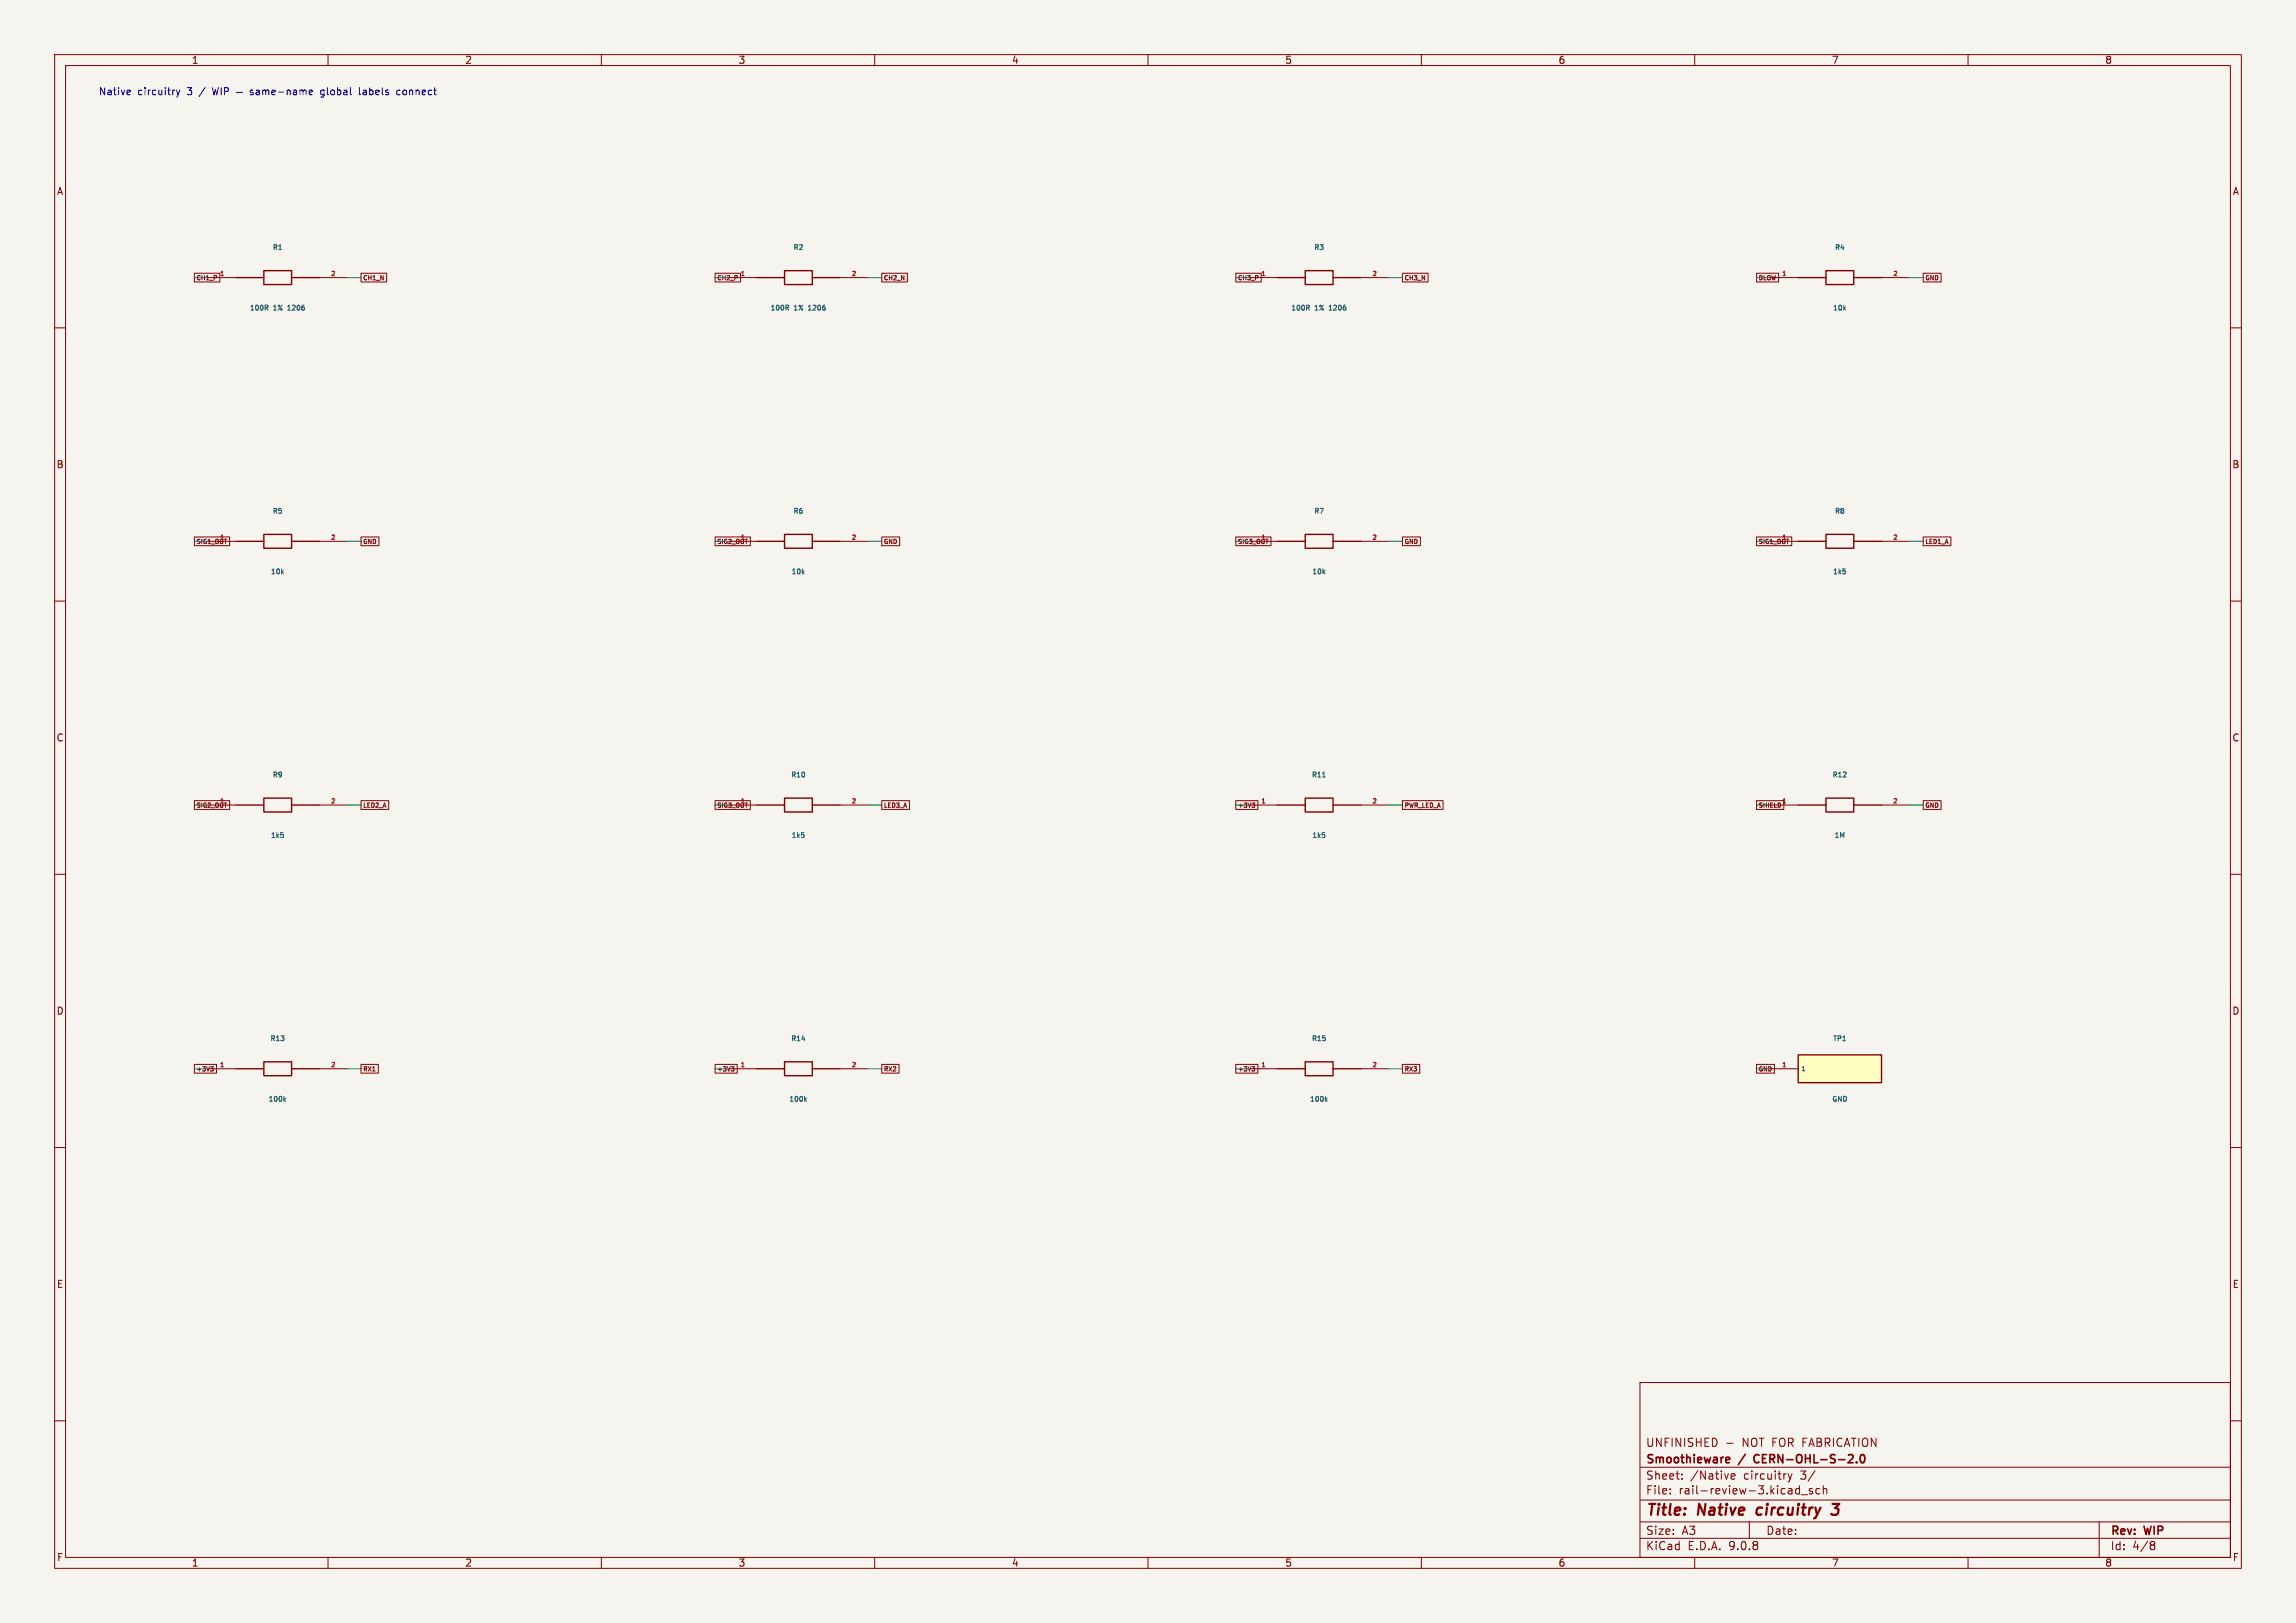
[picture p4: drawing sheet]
<svg xmlns="http://www.w3.org/2000/svg" width="420mm" height="297mm" viewBox="0 0 420 297" stroke-linecap="round" stroke-linejoin="round" font-family="sans-serif">
<defs><g id="words">
<g font-size="2.8" fill="#840000">
<text x="301" y="277.9">Title:</text>
<text x="310.6" y="277.9">Native</text>
<text x="322.2" y="277.9">circuitry</text>
</g>
<g font-size="2.1" fill="#840000">
<text x="301" y="268.2">Smoothieware</text>
<text x="301" y="265">UNFINISHED</text>
<text x="318.2" y="268.2">/</text>
<text x="318.7" y="265">NOT FOR FABRICATION</text>
<text x="321.5" y="268.2">CERN-OHL-S-2.0</text>
<text x="301" y="273.7">File:</text>
<text x="301" y="271">Sheet:</text>
<text x="307.1" y="273.7">rail-review-3.kicad_sch</text>
<text x="309.2" y="271">/Native</text>
<text x="319" y="271">circuitry</text>
<text x="329.5" y="271">3/</text>
<text x="301" y="281.1">Size:</text>
<text x="307.6" y="281.1">A3</text>
<text x="323" y="281.1">Date:</text>
<text x="386" y="281.3">Rev:</text>
<text x="392.4" y="281.3">WIP</text>
<text x="301" y="283.9">KiCad</text>
<text x="308.7" y="283.9">E.D.A.</text>
<text x="316.3" y="283.9">9.0.8</text>
<text x="386" y="283.9">Id:</text>
<text x="390.1" y="283.9">4/8</text>
</g>
<g font-size="1.8" fill="#840000">
<text x="35" y="11.9">1</text>
<text x="85" y="11.9">2</text>
<text x="135" y="11.9">3</text>
<text x="185" y="11.9">4</text>
<text x="235" y="11.9">5</text>
<text x="285" y="11.9">6</text>
<text x="335" y="11.9">7</text>
<text x="385" y="11.9">8</text>
<text x="10.3" y="35.9">A</text>
<text x="408.3" y="35.9">A</text>
<text x="10.3" y="85.9">B</text>
<text x="408.2" y="85.9">B</text>
<text x="10.3" y="135.9">C</text>
<text x="408.2" y="135.9">C</text>
<text x="10.3" y="185.9">D</text>
<text x="408.2" y="185.9">D</text>
<text x="10.3" y="235.9">E</text>
<text x="408.3" y="235.9">E</text>
<text x="10.3" y="285.9">F</text>
<text x="35" y="286.9">1</text>
<text x="85" y="286.9">2</text>
<text x="135" y="286.9">3</text>
<text x="185" y="286.9">4</text>
<text x="235" y="286.9">5</text>
<text x="285" y="286.9">6</text>
<text x="335" y="286.9">7</text>
<text x="385" y="286.9">8</text>
<text x="408.3" y="285.9">F</text>
</g>
<g font-size="1.8" fill="#0000c2">
<text x="18" y="17.6">Native</text>
<text x="25.2" y="17.6">circuitry</text>
<text x="34.4" y="17.6">3</text>
<text x="36.8" y="17.6">/</text>
<text x="59.7" y="17.6">global</text>
<text x="66.9" y="17.6">labels</text>
<text x="74" y="17.6">connect</text>
</g>
<g font-size="1.3" fill="#006464">
<text x="49.8" y="45.9">R1</text>
<text x="145" y="45.9">R2</text>
<text x="240.3" y="45.9">R3</text>
<text x="335.5" y="45.9">R4</text>
<text x="45.6" y="57">100R</text>
<text x="50" y="57">1%</text>
<text x="52.9" y="57">1206</text>
<text x="140.8" y="57">100R</text>
<text x="145.3" y="57">1%</text>
<text x="148.1" y="57">1206</text>
<text x="236.1" y="57">100R</text>
<text x="240.5" y="57">1%</text>
<text x="243.4" y="57">1206</text>
<text x="335.2" y="57">10k</text>
<text x="49.8" y="94.2">R5</text>
<text x="145" y="94.2">R6</text>
<text x="240.3" y="94.2">R7</text>
<text x="335.5" y="94.2">R8</text>
<text x="49.4" y="105.3">10k</text>
<text x="144.7" y="105.3">10k</text>
<text x="239.9" y="105.3">10k</text>
<text x="335.2" y="105.3">1k5</text>
<text x="49.8" y="142.5">R9</text>
<text x="144.6" y="142.5">R10</text>
<text x="239.9" y="142.5">R11</text>
<text x="335.1" y="142.5">R12</text>
<text x="49.4" y="153.5">1k5</text>
<text x="144.7" y="153.5">1k5</text>
<text x="239.9" y="153.5">1k5</text>
<text x="335.5" y="153.5">1M</text>
<text x="49.4" y="190.7">R13</text>
<text x="144.6" y="190.7">R14</text>
<text x="239.9" y="190.7">R15</text>
<text x="335.2" y="190.7">TP1</text>
<text x="49" y="201.8">100k</text>
<text x="144.3" y="201.8">100k</text>
<text x="239.5" y="201.8">100k</text>
<text x="335" y="201.8">GND</text>
</g>
<g font-size="1.1" fill="#840000">
<text x="35.9" y="51.5">CH1_P</text>
<text x="66.3" y="51.5">CH1_N</text>
<text x="131.1" y="51.5">CH2_P</text>
<text x="161.6" y="51.5">CH2_N</text>
<text x="226.4" y="51.5">CH3_P</text>
<text x="256.8" y="51.5">CH3_N</text>
<text x="321.6" y="51.5">DLOW</text>
<text x="352.1" y="51.5">GND</text>
<text x="35.9" y="99.7">SIG1_OUT</text>
<text x="40.1" y="98.8">1</text>
<text x="66.3" y="99.7">GND</text>
<text x="131.1" y="99.7">SIG2_OUT</text>
<text x="135.4" y="98.8">1</text>
<text x="161.6" y="99.7">GND</text>
<text x="226.4" y="99.7">SIG3_OUT</text>
<text x="230.6" y="98.8">1</text>
<text x="256.8" y="99.7">GND</text>
<text x="321.6" y="99.7">SIG1_OUT</text>
<text x="325.9" y="98.8">1</text>
<text x="352.1" y="99.7">LED1_A</text>
<text x="35.9" y="148">SIG2_OUT</text>
<text x="40.1" y="147.1">1</text>
<text x="66.3" y="148">LED2_A</text>
<text x="131.1" y="148">SIG3_OUT</text>
<text x="135.4" y="147.1">1</text>
<text x="161.6" y="148">LED3_A</text>
<text x="226.4" y="148">+3V3</text>
<text x="256.8" y="148">PWR_LED_A</text>
<text x="321.6" y="148">SHIELD</text>
<text x="325.9" y="147.1">1</text>
<text x="352.1" y="148">GND</text>
<text x="35.9" y="196.3">+3V3</text>
<text x="66.3" y="196.3">RX1</text>
<text x="131.1" y="196.3">+3V3</text>
<text x="161.6" y="196.3">RX2</text>
<text x="226.4" y="196.3">+3V3</text>
<text x="256.8" y="196.3">RX3</text>
<text x="321.6" y="196.3">GND</text>
</g>
<g font-size="1.1" fill="#a90000">
<text x="40.1" y="50.5">1</text>
<text x="60.4" y="50.5">2</text>
<text x="135.4" y="50.5">1</text>
<text x="155.7" y="50.5">2</text>
<text x="230.6" y="50.5">1</text>
<text x="250.9" y="50.5">2</text>
<text x="325.9" y="50.5">1</text>
<text x="346.2" y="50.5">2</text>
<text x="60.4" y="98.8">2</text>
<text x="155.7" y="98.8">2</text>
<text x="250.9" y="98.8">2</text>
<text x="346.2" y="98.8">2</text>
<text x="60.4" y="147.1">2</text>
<text x="155.7" y="147.1">2</text>
<text x="230.6" y="147.1">1</text>
<text x="250.9" y="147.1">2</text>
<text x="346.2" y="147.1">2</text>
<text x="40.1" y="195.3">1</text>
<text x="60.4" y="195.3">2</text>
<text x="135.4" y="195.3">1</text>
<text x="155.7" y="195.3">2</text>
<text x="230.6" y="195.3">1</text>
<text x="250.9" y="195.3">2</text>
<text x="325.9" y="195.3">1</text>
</g>
<text font-size="1.1" fill="#006464" x="329.4" y="196.2">1</text>
</g></defs>
<path d="M0 0h420v297h-420z" fill="#f5f4ef" stroke="#f5f4ef" stroke-width=".18"/>
<g fill="none" stroke="#840000" stroke-width=".18">
<path d="M10 10h400v277h-400zM12 12h396v273h-396zM60 10v2M110 10v2M160 10v2M210 10v2M260 10v2M310 10v2M360 10v2M10 60h2M408 60h2M133.3 99.1h5.1"/>
<path d="M153.7 99.1h5M10 110h2M408 110h2M10 160h2M38.1 147.3h5.1M58.4 147.3h5.1M133.3 147.3h5.1M153.7 147.3h5M228.6 147.3h5.1M248.9 147.3h5.1M323.8 147.3h5.1M344.2 147.3h5"/>
<path d="M408 160h2M38.1 195.6h5.1M58.4 195.6h5.1M10 210h2M408 210h2M300 253h108v32h-108zM10 260h2M300 278.5h108M300 274.5h108M300 268.5h108M305.5 273.2v.2M305.5 272.5v.1"/>
<path d="M307.7 270.5v.2M307.7 269.8v.1M315.9 264.1h1.1M316.7 270.2l.7-.2-.1-.2-.4-.1-.2 .2v.7h.6M320 278.5v3M327.1 269.7l.3 1M327.4 270.7l-.3 .5M327.8 269.7l-.4 1M328.7 272.4l.5 .1M329.2 271.9v1.5M329.2 273.3l-.5 .1M329.5 273.5h1.2"/>
<path d="M331.5 272.5l-.3-.1-.3 .2 .1 .2 .5 .2v.3h-.6M332.9 272.5l-.5-.1-.2 .3v.4l.1 .2h.6M333.5 272.5l.2-.1 .4 .1 .1 .9M333.5 271.9v1.5M384 278.5v6.5M408 260h2M60 285v2M110 285v2M160 285v2M210 285v2M260 285v2M300 281.5h108"/>
<path d="M310 285v2M360 285v2M393.6 282.1l.4 .1 .2 .2-.3 .3M393.6 282.7h.3M393.9 282.7l.2 .2 .1 .4-.2 .2-.4 .1"/>
</g>
<path d="M321.5 276.1l-.2 .7 .3 .4M335.2 275.2h1.2l-.7 .8h.3l.2 .2v.6l-.1 .2-.3 .2h-.6l-.2-.2" fill="none" stroke="#840000" stroke-width=".4"/>
<path d="M315.9 266.7l.4 .1 .1 .2-.7 .2M316.3 267.6l-.4 .1M321 266.4l-.2 .4 .2 .7M338 267.7h1M338.9 266.3v.5M339.6 267.5v.2M340.4 266.3l.2-.1a.8 .8 0 0 1 .5 .7 .8 .8 0 0 1-.5 .8l-.2-.2-.1-.4z" fill="none" stroke="#840000" stroke-width=".3"/>
<g fill="none" stroke="#840000" stroke-width=".25">
<path d="M138.4 99.1h5.1M143.5 97.8h5.1v2.5h-5.1zM148.6 99.1h5.1M43.2 147.3h5.1M48.3 146.1h5v2.5h-5zM53.3 147.3h5.1M138.4 147.3h5.1M143.5 146.1h5.1v2.5h-5.1zM148.6 147.3h5.1M233.7 147.3h5.1M238.8 146.1h5v2.5h-5zM243.8 147.3h5.1"/>
<path d="M328.9 147.3h5.1M334 146.1h5.1v2.5h-5.1zM339.1 147.3h5.1M43.2 195.6h5.1M48.3 194.3h5v2.6h-5zM53.3 195.6h5.1"/>
</g>
<path d="M51.8 152.8v.4M147.1 152.8v.4M241.9 142.2h.5M242.3 152.8v.4M52 201.2l.3 .3M52.3 200.9l-.4 .4" fill="none" stroke="#006464" stroke-width=".18"/>
<path d="M328.9 193h15.3v5.1h-15.3z" fill="#ffffc2"/>
<g fill="none" stroke="#840000" stroke-width=".25">
<path d="M43.2 50.8h5.1M48.3 49.5h5v2.6h-5zM53.3 50.8h5.1M138.4 50.8h5.1M143.5 49.5h5.1v2.6h-5.1zM148.6 50.8h5.1M233.7 50.8h5.1M238.8 49.5h5v2.6h-5zM243.8 50.8h5.1M328.9 50.8h5.1M334 49.5h5.1v2.6h-5.1zM339.1 50.8h5.1"/>
<path d="M43.2 99.1h5.1M48.3 97.8h5v2.5h-5zM53.3 99.1h5.1M233.7 99.1h5.1M238.8 97.8h5v2.5h-5zM243.8 99.1h5.1M328.9 99.1h5.1M334 97.8h5.1v2.5h-5.1zM339.1 99.1h5.1M138.4 195.6h5.1M143.5 194.3h5.1v2.6h-5.1zM148.6 195.6h5.1"/>
<path d="M233.7 195.6h5.1M238.8 194.3h5v2.6h-5zM243.8 195.6h5.1M328.9 193h15.3v5.1h-15.3z"/>
</g>
<g fill="none" stroke="#840000" stroke-width=".18">
<path d="M35.6 50h4.6v1.6h-4.6zM38.1 50.8h5.1M58.4 50.8h5.1M66 50h4.7v1.6h-4.7zM130.8 50h4.7v1.6h-4.7zM133.3 50.8h5.1M153.7 50.8h5M161.3 50h4.7v1.6h-4.7zM226.1 50h4.6v1.6h-4.6zM228.6 50.8h5.1M248.9 50.8h5.1M256.5 50h4.7v1.6h-4.7z"/>
<path d="M321.3 50h4.1v1.6h-4.1zM323.8 50.8h5.1M344.2 50.8h5M351.8 50h3.3v1.6h-3.3zM35.6 98.3h6.4v1.6h-6.4zM38.1 99.1h5.1M58.4 99.1h5.1M66 98.3h3.3v1.6h-3.3zM130.8 98.3h6.5v1.6h-6.5zM161.3 98.3h3.3v1.6h-3.3zM226.1 98.3h6.4v1.6h-6.4zM228.6 99.1h5.1"/>
<path d="M248.9 99.1h5.1M256.5 98.3h3.3v1.6h-3.3zM321.3 98.3h6.5v1.6h-6.5zM323.8 99.1h5.1M344.2 99.1h5M351.8 98.3h5.1v1.6h-5.1zM35.6 146.5h6.4v1.6h-6.4zM66 146.5h5.1v1.6h-5.1zM130.8 146.5h6.5v1.6h-6.5zM161.3 146.5h5.1v1.6h-5.1zM226.1 146.5h4v1.6h-4zM229 146.9h.5l-.3 .3 .3 .1v.3l-.4 .1"/>
<path d="M256.5 146.5h7.5v1.6h-7.5zM321.3 146.5h5v1.6h-5zM351.8 146.5h3.3v1.6h-3.3zM35.6 194.8h4v1.6h-4zM38.5 195.2h.5l-.3 .3 .3 .1v.2l-.4 .2M66 194.8h3.2v1.6h-3.2zM130.8 194.8h4.1v1.6h-4.1zM133.3 195.6h5.1M133.8 195.2h.5l-.3 .3 .2 .1 .1 .2-.4 .2M153.7 195.6h5M161.3 194.8h3.2v1.6h-3.2zM226.1 194.8h4v1.6h-4z"/>
<path d="M228.6 195.6h5.1M229 195.2h.5l-.3 .3 .3 .1v.2l-.4 .2M248.9 195.6h5.1M256.5 194.8h3.2v1.6h-3.2zM321.3 194.8h3.3v1.6h-3.3zM323.8 195.6h5.1"/>
</g>
<path d="M48.7 56.3l.3 .4M48.9 55.9v.4M144 56.3l.3 .4M144.2 55.9v.4M239.2 56.3l.3 .4M239.4 55.9v.4M337.6 104.5v.4M147.3 201.2l.2 .3M147.5 200.9l-.3 .4M242.5 201.2l.3 .3M242.8 200.9l-.4 .4" fill="none" stroke="#006464" stroke-width=".18"/>
<g fill="none" stroke="#009600" stroke-width=".18">
<path d="M35.6 50.8h2.5M63.5 50.8h2.5M130.8 50.8h2.5M158.7 50.8h2.6M226.1 50.8h2.5M254 50.8h2.5M321.3 50.8h2.5M349.2 50.8h2.6M35.6 99.1h2.5M63.5 99.1h2.5M130.8 99.1h2.5M158.7 99.1h2.6"/>
<path d="M226.1 99.1h2.5M254 99.1h2.5M321.3 99.1h2.5M349.2 99.1h2.6M35.6 147.3h2.5M63.5 147.3h2.5M130.8 147.3h2.5M158.7 147.3h2.6M226.1 147.3h2.5M254 147.3h2.5M321.3 147.3h2.5M349.2 147.3h2.6"/>
<path d="M35.6 195.6h2.5M63.5 195.6h2.5M130.8 195.6h2.5M158.7 195.6h2.6M226.1 195.6h2.5M254 195.6h2.5M321.3 195.6h2.5"/>
</g>
<g fill="none" stroke="#0000c2" stroke-width=".18">
<path d="M23.7 16.5l.2 .3-.7 .1M23.8 17.3h-.1M32.3 16.5l.3 .8M32.6 17.3l-.3 .5M32.9 16.5l-.3 .8M38.8 16l.3 1.3 .3-.9 .2 .9 .4-1.3M40.4 16v1.3M41.1 16.7h.6l.1-.2-.1-.3-.6-.2v1.3M43.2 16.9h1.1M46.3 16.5h-.3l-.2 .2v.1l.5 .2v.3h-.5M46.9 16.5h.5v.8M47.4 16.8h-.4l-.2 .2 .2 .3h.4"/>
<path d="M48.1 16.6l.3-.1 .2 .2M48.1 16.5v.8M48.6 16.7l.2-.2h.3l.1 .8M48.6 16.7v.6M49.7 16.9l.7-.1-.1-.3h-.4l-.2 .2 .1 .6h.5M50.9 16.8h1M52.5 16.6l.2-.1h.3l.1 .8M52.5 16.5v.8M53.7 16.5h.5l.1 .8M54.3 16.8h-.5l-.2 .2 .2 .3h.5M54.9 16.6l.3-.1 .2 .2M54.9 16.5v.8"/>
<path d="M55.4 16.7l.2-.2h.3l.1 .8M55.4 16.7v.6M56.5 16.9l.7-.1-.1-.3h-.4l-.2 .2 .1 .6h.5M58.7 17.7h.4M59.1 16.5h-.3l-.2 .2 .1 .5 .4 .1M65.8 16v1.2l.2 .1M66.4 16.9v.4M73.2 16.5h-.4l-.2 .2 .1 .6h.5"/>
</g>
<use href="#words"/>
</svg>
